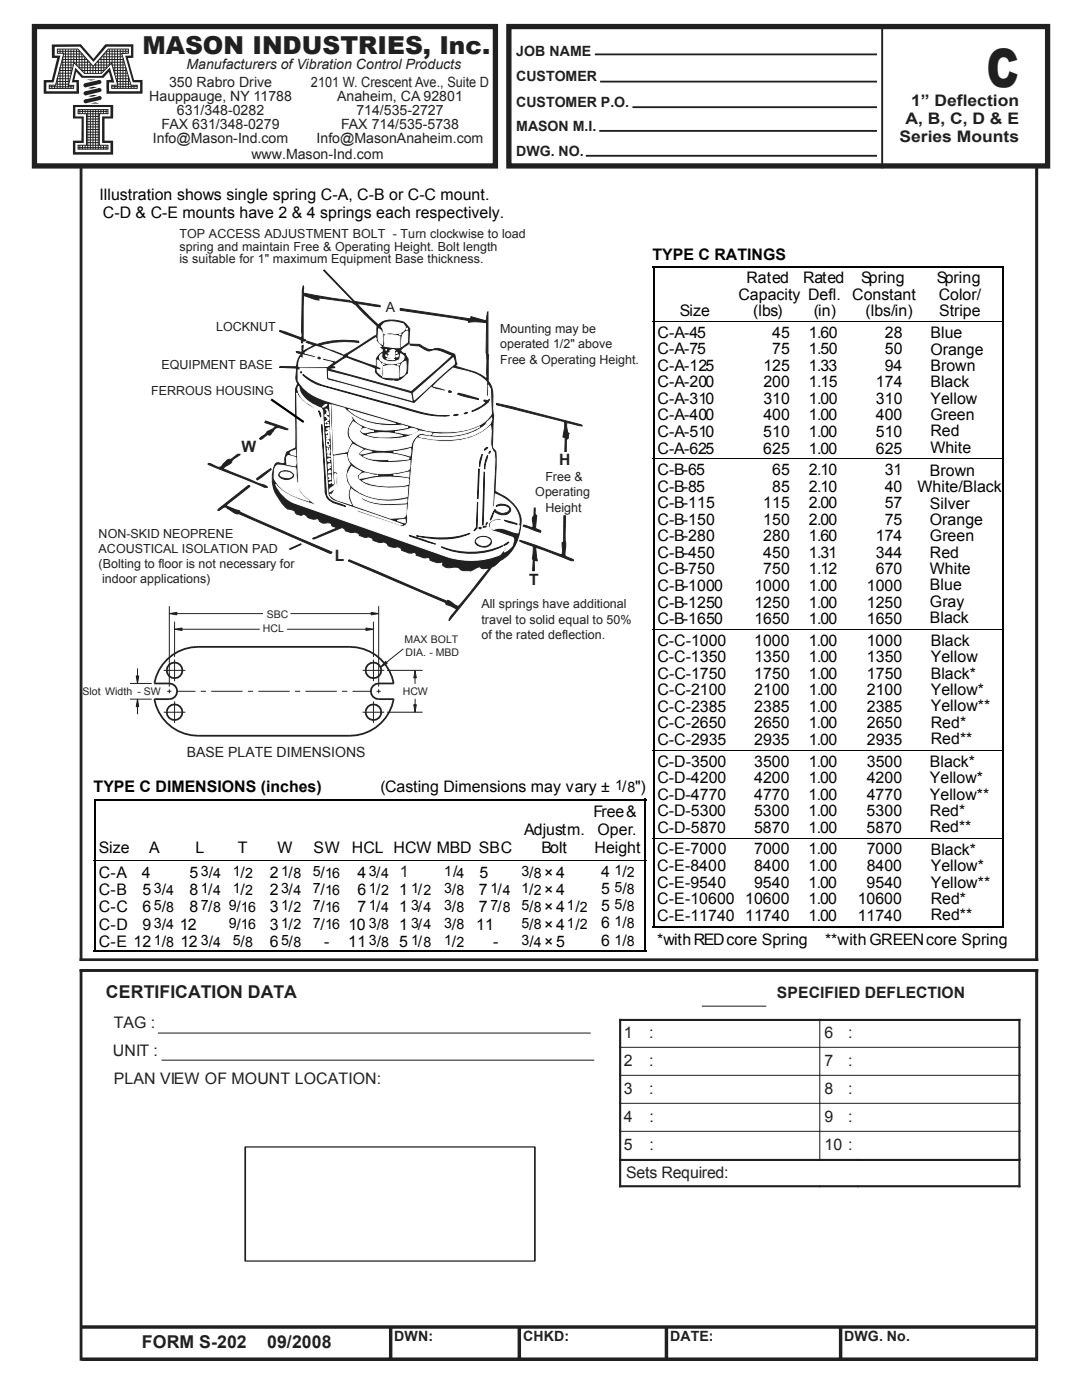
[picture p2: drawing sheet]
<svg xmlns="http://www.w3.org/2000/svg" width="216mm" height="279mm" viewBox="0 0 216 279" stroke-linecap="round" stroke-linejoin="round" font-family="sans-serif">
<defs><g id="words">
<text font-size="10.6" fill="#231f20" x="196.9" y="17.4">C</text>
<text font-size="4.9" fill="#231f20" x="28.4" y="10.8">MASON INDUSTRIES, Inc.</text>
<g font-size="3.5" fill="#231f20">
<text x="21.1" y="199.2">CERTIFICATION DATA</text>
<text x="28.3" y="269">FORM S-202</text>
<text x="53.3" y="269">09/2008</text>
</g>
<g font-size="3.2" fill="#231f20">
<text x="181.8" y="21.2">1” Deflection</text>
<text x="179.5" y="28.3">Series Mounts</text>
<text x="180.7" y="24.8">A, B, C, D &amp; E</text>
<text x="79.8" y="175.1">1</text>
<text x="22.7" y="205.1">TAG :</text>
<text x="124.5" y="207.2">1</text>
<text x="129.5" y="207.2">:</text>
<text x="164.5" y="207.2">6</text>
<text x="169.2" y="207.2">:</text>
<text x="22.5" y="210.7">UNIT :</text>
<text x="124.5" y="212.8">2</text>
<text x="129.5" y="212.8">:</text>
<text x="164.5" y="212.8">7</text>
<text x="169.2" y="212.8">:</text>
<text x="22.7" y="216.3">PLAN VIEW OF MOUNT LOCATION:</text>
<text x="124.5" y="218.4">3</text>
<text x="129.6" y="218.4">:</text>
<text x="164.5" y="218.4">8</text>
<text x="169.3" y="218.4">:</text>
<text x="124.5" y="224">4</text>
<text x="129.6" y="224">:</text>
<text x="164.5" y="224">9</text>
<text x="169.2" y="224">:</text>
<text x="124.5" y="229.6">5</text>
<text x="129.6" y="229.6">:</text>
<text x="164.5" y="229.6">10 :</text>
<text x="124.9" y="235.2">Sets Required:</text>
</g>
<g font-size="3.2" fill="#040503">
<text x="19.8" y="39.9">Illustration shows single spring C-A, C-B or C-C mount.</text>
<text x="20.5" y="43.6">C-D &amp; C-E mounts have 2 &amp; 4 springs each respectively.</text>
<text x="130.2" y="51.8">TYPE C RATINGS</text>
<text x="147.4" y="59.8">Capacity Defl.</text>
<text x="149" y="56.5">Rated</text>
<text x="160.3" y="56.5">Rated</text>
<text x="170" y="59.8">Constant</text>
<text x="171.8" y="56.5">Spring</text>
<text x="186.9" y="56.5">Spring</text>
<text x="187.3" y="59.8">Color/</text>
<text x="135.7" y="63.1">Size</text>
<text x="150.3" y="63.1">(lbs)</text>
<text x="162.4" y="63.1">(in)</text>
<text x="172.7" y="63.1">(lbs/in)</text>
<text x="187.4" y="63.1">Stripe</text>
<text x="131.2" y="67.4">C-A-45</text>
<text x="131.2" y="70.7">C-A-75</text>
<text x="154.1" y="67.4">45</text>
<text x="154.1" y="70.7">75</text>
<text x="161.4" y="67.4">1.60</text>
<text x="161.4" y="70.7">1.50</text>
<text x="176.6" y="67.4">28</text>
<text x="176.6" y="70.7">50</text>
<text x="185.7" y="70.8">Orange</text>
<text x="185.7" y="67.4">Blue</text>
<text x="131.2" y="74">C-A-125</text>
<text x="131.2" y="77.3">C-A-200</text>
<text x="152.3" y="74">125</text>
<text x="152.3" y="77.3">200</text>
<text x="161.4" y="74">1.33</text>
<text x="161.4" y="77.3">1.15</text>
<text x="174.8" y="77.3">174</text>
<text x="176.5" y="74">94</text>
<text x="185.7" y="74.1">Brown</text>
<text x="185.7" y="77.3">Black</text>
<text x="131.2" y="83.9">C-A-400</text>
<text x="131.2" y="80.6">C-A-310</text>
<text x="152.3" y="83.9">400</text>
<text x="152.3" y="80.6">310</text>
<text x="161.4" y="83.9">1.00</text>
<text x="161.4" y="80.6">1.00</text>
<text x="174.8" y="83.9">400</text>
<text x="174.8" y="80.6">310</text>
<text x="185.7" y="80.6">Yellow</text>
<text x="185.7" y="83.8">Green</text>
<text x="131.2" y="87.2">C-A-510</text>
<text x="152.3" y="87.2">510</text>
<text x="161.4" y="87.2">1.00</text>
<text x="174.8" y="87.2">510</text>
<text x="185.7" y="87.1">Red</text>
<text x="131.2" y="94.8">C-B-65</text>
<text x="131.2" y="90.5">C-A-625</text>
<text x="152.3" y="90.5">625</text>
<text x="154.1" y="94.8">65</text>
<text x="161.4" y="94.8">2.10</text>
<text x="161.4" y="90.5">1.00</text>
<text x="174.8" y="90.5">625</text>
<text x="176.5" y="94.8">31</text>
<text x="185.6" y="95">Brown</text>
<text x="185.7" y="90.4">White</text>
<text x="131.2" y="98.1">C-B-85</text>
<text x="131.2" y="101.4">C-B-115</text>
<text x="152.3" y="101.4">115</text>
<text x="154.1" y="98.1">85</text>
<text x="161.4" y="101.4">2.00</text>
<text x="161.4" y="98.1">2.10</text>
<text x="176.5" y="98.1">40</text>
<text x="176.5" y="101.4">57</text>
<text x="183.1" y="98.2">White/Black</text>
<text x="185.6" y="101.5">Silver</text>
<text x="131.2" y="104.7">C-B-150</text>
<text x="152.3" y="104.7">150</text>
<text x="161.4" y="104.7">2.00</text>
<text x="176.5" y="104.7">75</text>
<text x="185.6" y="104.7">Orange</text>
<text x="131.2" y="108">C-B-280</text>
<text x="131.2" y="111.3">C-B-450</text>
<text x="152.3" y="108">280</text>
<text x="152.3" y="111.3">450</text>
<text x="161.4" y="108">1.60</text>
<text x="161.4" y="111.3">1.31</text>
<text x="174.8" y="108">174</text>
<text x="174.8" y="111.3">344</text>
<text x="185.6" y="108">Green</text>
<text x="185.6" y="111.3">Red</text>
<text x="131.2" y="114.6">C-B-750</text>
<text x="131.2" y="117.9">C-B-1000</text>
<text x="150.5" y="117.9">1000</text>
<text x="152.3" y="114.6">750</text>
<text x="161.4" y="117.9">1.00</text>
<text x="161.4" y="114.6">1.12</text>
<text x="173" y="117.9">1000</text>
<text x="174.8" y="114.6">670</text>
<text x="185.6" y="114.5">White</text>
<text x="185.6" y="117.8">Blue</text>
<text x="131.2" y="124.6">C-B-1650</text>
<text x="131.2" y="121.2">C-B-1250</text>
<text x="150.5" y="124.6">1650</text>
<text x="150.5" y="121.2">1250</text>
<text x="161.4" y="124.6">1.00</text>
<text x="161.4" y="121.2">1.00</text>
<text x="173" y="124.6">1650</text>
<text x="173" y="121.2">1250</text>
<text x="185.6" y="121.1">Gray</text>
<text x="185.6" y="124.3">Black</text>
<text x="131.2" y="128.9">C-C-1000</text>
<text x="150.5" y="128.9">1000</text>
<text x="161.4" y="128.9">1.00</text>
<text x="173" y="128.9">1000</text>
<text x="185.7" y="128.9">Black</text>
<text x="131.2" y="132.2">C-C-1350</text>
<text x="131.2" y="135.5">C-C-1750</text>
<text x="150.5" y="135.5">1750</text>
<text x="150.5" y="132.2">1350</text>
<text x="161.4" y="135.5">1.00</text>
<text x="161.4" y="132.2">1.00</text>
<text x="173" y="132.2">1350</text>
<text x="173" y="135.5">1750</text>
<text x="185.7" y="132.2">Yellow</text>
<text x="185.7" y="135.4">Black*</text>
<text x="131.2" y="142.1">C-C-2385</text>
<text x="131.2" y="138.8">C-C-2100</text>
<text x="150.5" y="142.1">2385</text>
<text x="150.5" y="138.8">2100</text>
<text x="161.4" y="142.1">1.00</text>
<text x="161.4" y="138.8">1.00</text>
<text x="173" y="142.1">2385</text>
<text x="173" y="138.8">2100</text>
<text x="185.7" y="138.7">Yellow*</text>
<text x="185.7" y="142">Yellow**</text>
<text x="131.2" y="145.4">C-C-2650</text>
<text x="131.2" y="148.7">C-C-2935</text>
<text x="150.5" y="145.4">2650</text>
<text x="150.5" y="148.7">2935</text>
<text x="161.4" y="148.7">1.00</text>
<text x="161.4" y="145.4">1.00</text>
<text x="173" y="148.7">2935</text>
<text x="173" y="145.4">2650</text>
<text x="185.7" y="148.5">Red**</text>
<text x="185.7" y="145.2">Red*</text>
<text x="131.2" y="153">C-D-3500</text>
<text x="150.5" y="153">3500</text>
<text x="161.4" y="153">1.00</text>
<text x="173" y="153">3500</text>
<text x="185.5" y="153.1">Black*</text>
<text x="18.7" y="158">TYPE C DIMENSIONS (inches)</text>
<text x="75.9" y="158.1">(Casting Dimensions may vary ± 1/8&quot;)</text>
<text x="131.2" y="159.6">C-D-4770</text>
<text x="131.2" y="156.3">C-D-4200</text>
<text x="150.5" y="159.6">4770</text>
<text x="150.5" y="156.3">4200</text>
<text x="161.4" y="159.6">1.00</text>
<text x="161.4" y="156.3">1.00</text>
<text x="172.9" y="159.6">4770</text>
<text x="172.9" y="156.3">4200</text>
<text x="185.5" y="156.4">Yellow*</text>
<text x="185.5" y="159.6">Yellow**</text>
<text x="104.6" y="166.6">Adjustm.</text>
<text x="118.5" y="163">Free&amp;</text>
<text x="119.3" y="166.6">Oper.</text>
<text x="131.2" y="166.2">C-D-5870</text>
<text x="131.2" y="162.9">C-D-5300</text>
<text x="150.5" y="166.2">5870</text>
<text x="150.5" y="162.9">5300</text>
<text x="161.3" y="166.2">1.00</text>
<text x="161.3" y="162.9">1.00</text>
<text x="172.9" y="166.2">5870</text>
<text x="172.9" y="162.9">5300</text>
<text x="185.5" y="166.1">Red**</text>
<text x="185.5" y="162.9">Red*</text>
<text x="19.7" y="170.3">Size</text>
<text x="29.8" y="170.3">A</text>
<text x="39" y="170.3">L</text>
<text x="47.5" y="170.3">T</text>
<text x="55.4" y="170.3">W</text>
<text x="62.6" y="170.3">SW</text>
<text x="70.2" y="170.3">HCL HCW MBD SBC</text>
<text x="108.1" y="170.3">Bolt</text>
<text x="118.6" y="170.3">Height</text>
<text x="131.2" y="173.8">C-E-8400</text>
<text x="131.2" y="170.5">C-E-7000</text>
<text x="150.5" y="173.8">8400</text>
<text x="150.5" y="170.5">7000</text>
<text x="161.3" y="173.8">1.00</text>
<text x="161.4" y="170.5">1.00</text>
<text x="172.9" y="173.8">8400</text>
<text x="172.9" y="170.5">7000</text>
<text x="185.7" y="170.6">Black*</text>
<text x="185.7" y="173.9">Yellow*</text>
<text x="19.7" y="178.6">C-B</text>
<text x="19.7" y="175.2">C-A</text>
<text x="28.3" y="175.2">4</text>
<text x="28.4" y="178.6">5</text>
<text x="37.8" y="178.6">8</text>
<text x="37.8" y="175.2">5</text>
<text x="53.8" y="175.2">2</text>
<text x="53.8" y="178.6">2</text>
<text x="71.3" y="175.2">4</text>
<text x="71.3" y="178.6">6</text>
<text x="79.7" y="178.6">1</text>
<text x="95.6" y="178.6">7</text>
<text x="95.7" y="175.2">5</text>
<text x="119.9" y="175">4</text>
<text x="119.9" y="178.4">5</text>
<text x="131.2" y="177.1">C-E-9540</text>
<text x="150.5" y="177.1">9540</text>
<text x="161.3" y="177.1">1.00</text>
<text x="172.9" y="177.1">9540</text>
<text x="185.7" y="177.2">Yellow**</text>
<text x="19.7" y="185.5">C-D</text>
<text x="19.7" y="182.1">C-C</text>
<text x="28.4" y="185.5">9</text>
<text x="28.4" y="182.1">6</text>
<text x="35.9" y="185.5">12</text>
<text x="37.8" y="182.1">8</text>
<text x="53.8" y="182.1">3</text>
<text x="53.8" y="185.5">3</text>
<text x="69.6" y="185.5">10</text>
<text x="71.3" y="182.1">7</text>
<text x="79.7" y="182.1">1</text>
<text x="79.7" y="185.5">1</text>
<text x="95" y="185.5">11</text>
<text x="95.6" y="182.1">7</text>
<text x="119.9" y="181.9">5</text>
<text x="119.9" y="185.3">6</text>
<text x="131.2" y="180.4">C-E-10600</text>
<text x="131.2" y="183.7">C-E-11740</text>
<text x="148.7" y="180.4">10600</text>
<text x="148.7" y="183.7">11740</text>
<text x="161.3" y="180.4">1.00</text>
<text x="161.3" y="183.7">1.00</text>
<text x="171.1" y="180.4">10600</text>
<text x="171.1" y="183.7">11740</text>
<text x="185.7" y="183.7">Red**</text>
<text x="185.7" y="180.4">Red*</text>
<text x="19.7" y="188.9">C-E 12</text>
<text x="36" y="188.9">12</text>
<text x="53.8" y="188.9">6</text>
<text x="64.7" y="188.9">-</text>
<text x="69.5" y="188.9">11</text>
<text x="79.7" y="188.9">5</text>
<text x="98.4" y="188.9">-</text>
<text x="119.9" y="188.9">6</text>
<text x="131.2" y="188.6">*with REDcore Spring</text>
<text x="164.7" y="188.6">**with GREENcore Spring</text>
</g>
<g font-size="3.1" fill="#231f20">
<text x="48.2" y="90.3">W</text>
<text x="111.6" y="92.8">H</text>
<text x="66.8" y="112.1">L</text>
<text x="105.6" y="116.7">T</text>
<text x="155" y="199.2">SPECIFIED DEFLECTION</text>
</g>
<g font-size="2.8" fill="#231f20">
<text x="103" y="11.1">JOB NAME</text>
<text x="33.7" y="17.3">350 Rabro Drive</text>
<text x="37.2" y="13.9">Manufacturers of Vibration Control Products</text>
<text x="62.1" y="17.3">2101 W. Crescent Ave., Suite D</text>
<text x="103" y="16.2">CUSTOMER</text>
<text x="29.8" y="20.1">Hauppauge, NY 11788</text>
<text x="35.3" y="22.9">631/348-0282</text>
<text x="67.3" y="20.1">Anaheim, CA 92801</text>
<text x="71.1" y="22.9">714/535-2727</text>
<text x="103" y="21.4">CUSTOMER P.O.</text>
<text x="30.5" y="28.6">Info@Mason-Ind.com</text>
<text x="32.3" y="25.7">FAX 631/348-0279</text>
<text x="63.2" y="28.6">Info@MasonAnaheim.com</text>
<text x="68" y="25.7">FAX 714/535-5738</text>
<text x="103" y="26.2">MASON M.I.</text>
<text x="50.2" y="31.7">www.Mason-Ind.com</text>
<text x="103" y="31.1">DWG. NO.</text>
<text x="77" y="62.2">A</text>
<text x="37.3" y="151">BASE PLATE DIMENSIONS</text>
<text x="78.7" y="267.6">DWN:</text>
<text x="104.4" y="267.6">CHKD:</text>
<text x="133.7" y="267.6">DATE:</text>
<text x="168.5" y="267.6">DWG. No.</text>
</g>
<g font-size="2.8" fill="#040503">
<text x="30.7" y="178.3">3/4</text>
<text x="40.1" y="174.8">3/4</text>
<text x="40.1" y="178.3">1/4</text>
<text x="46.4" y="174.8">1/2</text>
<text x="46.4" y="178.3">1/2</text>
<text x="56.1" y="174.8">1/8</text>
<text x="56.1" y="178.3">3/4</text>
<text x="62.4" y="174.8">5/16</text>
<text x="62.4" y="178.3">7/16</text>
<text x="73.6" y="174.8">3/4</text>
<text x="73.6" y="178.3">1/2</text>
<text x="82" y="178.3">1/2</text>
<text x="88.6" y="174.8">1/4</text>
<text x="88.6" y="178.3">3/8</text>
<text x="97.9" y="178.3">1/4</text>
<text x="104" y="174.8">3/8×4</text>
<text x="104" y="178.3">1/2×4</text>
<text x="122.6" y="174.6">1/2</text>
<text x="122.6" y="178">5/8</text>
<text x="30.7" y="181.7">5/8</text>
<text x="30.7" y="185.1">3/4</text>
<text x="40.1" y="181.7">7/8</text>
<text x="45.6" y="181.7">9/16</text>
<text x="45.6" y="185.1">9/16</text>
<text x="56.1" y="181.7">1/2</text>
<text x="56.1" y="185.1">1/2</text>
<text x="62.4" y="181.7">7/16</text>
<text x="62.4" y="185.1">7/16</text>
<text x="73.6" y="181.7">1/4</text>
<text x="73.6" y="185.1">3/8</text>
<text x="82" y="181.7">3/4</text>
<text x="82" y="185.1">3/4</text>
<text x="88.6" y="181.7">3/8</text>
<text x="88.6" y="185.1">3/8</text>
<text x="97.9" y="181.7">7/8</text>
<text x="104" y="181.7">5/8×41/2</text>
<text x="104" y="185.1">5/8×41/2</text>
<text x="122.6" y="181.5">5/8</text>
<text x="122.6" y="184.9">1/8</text>
<text x="30.7" y="188.5">1/8</text>
<text x="40.1" y="188.5">3/4</text>
<text x="46.4" y="188.5">5/8</text>
<text x="56.1" y="188.5">5/8</text>
<text x="73.6" y="188.5">3/8</text>
<text x="82" y="188.5">1/8</text>
<text x="88.6" y="188.5">1/2</text>
<text x="104" y="188.5">3/4×5</text>
<text x="122.6" y="188.5">1/8</text>
</g>
<g font-size="2.5" fill="#231f20">
<text x="35.8" y="47.6">TOP ACCESS ADJUSTMENT BOLT - Turn clockwise to load</text>
<text x="35.8" y="52.6">is suitable for 1&quot; maximum Equipment Base thickness.</text>
<text x="35.8" y="50.1">spring and maintain Free &amp; Operating Height. Bolt length</text>
<text x="43.1" y="66.1">LOCKNUT</text>
<text x="99.8" y="66.5">Mounting may be</text>
<text x="99.8" y="69.5">operated 1/2&quot; above</text>
<text x="32.2" y="73.6">EQUIPMENT BASE</text>
<text x="99.8" y="72.5">Free &amp; Operating Height.</text>
<text x="30.2" y="78.8">FERROUS HOUSING</text>
<text x="108.8" y="96">Free &amp;</text>
<text x="106.8" y="99.1">Operating</text>
<text x="19.7" y="107.3">NON-SKID NEOPRENE</text>
<text x="108.8" y="102.2">Height</text>
<text x="19.7" y="110.3">ACOUSTICAL ISOLATION PAD</text>
<text x="19.7" y="113.3">(Bolting to floor is not necessary for</text>
<text x="20.4" y="116.4">indoor applications)</text>
<text x="96.1" y="121.4">All springs have additional</text>
<text x="96.1" y="124.4">travel to solid equal to 50%</text>
<text x="96.1" y="127.5">of the rated deflection.</text>
</g>
<g font-size="2.1" fill="#231f20">
<text x="53.2" y="123.4">SBC</text>
<text x="52.4" y="126.2">HCL</text>
<text x="80.7" y="128.3">MAX BOLT</text>
<text x="80.9" y="130.8">DIA. - MBD</text>
<text x="16.5" y="138.6">Slot Width - SW</text>
<text x="80.4" y="138.8">HCW</text>
</g>
</g></defs>
<path d="M16 191.5h191.1" fill="none" stroke="#231f20" stroke-width=".32"/>
<path d="M16 191.4h191.1v.3h-191.1zM16 193.5h191.1v.4h-191.1zM31.5 206.2h86.4M32.2 211.6h86.4M123.5 209h80.1M123.5 214.6h80.1M140 200.8h12.9M163.6 203.3v28.1M123.5 220.2h80.1M123.5 225.8h80.1" fill="none" stroke="#231f20" stroke-width=".2"/>
<path d="M16 193.7h191.1" fill="none" stroke="#231f20" stroke-width=".39"/>
<path d="M123.5 203.6h80.1M123.7 203.3v33.7M203.4 203.3v33.7M123.5 231.5h80.1M123.5 236.7h80.1" fill="none" stroke="#231f20" stroke-width=".42"/>
<g fill="#231f20">
<path d="M48.9 228.8h57.8l.2 .1v22.8l-.2 .1h-57.8l-.1-.1 .1-.2h57.7v-22.5h-57.7z"/>
<path d="M48.8 228.9l.1-.1 .2 .1v22.8h-.3z"/>
</g>
<path d="M176 5.4v28.2" fill="none" stroke="#231f20" stroke-width=".38"/>
<path d="M10.3 8.9l5.8-.1 2.5 2.9 2.4-2.9h5.6v2.8h-1.1l1.2 4.4h1.7v2.7h-7.2v-2.7l1-.1-.5-1.6-1.1 1.2h-4.3l-1.1-1.2-.4 1.7h.9l.1 2.7h-7.1v-2.7h1.6l1.1-4.4h-1z" fill="#231f20"/>
<g fill="#fff">
<path d="M10.9 9.4l5.1-.1 2.6 3.1 2.7-3.1h4.8v1.8h-1.1l1.5 5.3h1.5v1.8h-6.2v-1.8l1 .1-.9-3-1.6 1.6h-3.7l-1.6-1.6-.7 2.9h1v1.8h-6.1l.1-1.7 1.4-.1 1.4-5.3h-1.2z"/>
<path d="M11.5 9.8h4l3.1 3.4 3-3.4h4v.8l-1.3 .1 1.8 6.3h1.3v.6h-5.1v-.6h1.2l-1.2-4.4-2.1 2.1h-3.3l-2.1-2.2-1.1 4.5h1v.6l-4.9 .1v-.7h1.3l1.6-6.4h-1.3z"/>
</g>
<path d="M11.5 9.8h4l3.1 3.4 3-3.4h4v.8l-1.3 .1 1.8 6.3h1.3v.6h-5.1v-.6h1.2l-1.2-4.4-2.1 2.1h-3.3l-2.1-2.2-1.1 4.5h1v.6l-4.9 .1v-.7h1.3l1.6-6.4h-1.3z" fill="none" stroke="#231f20" stroke-width=".2"/>
<path d="M14.6 21h8v2.7h-1.7v4.4h1.7v2.8h-8v-2.8h1.6l.1-4.4h-1.7z" fill="#231f20"/>
<g fill="#fff">
<path d="M15 21.4h7v1.8h-1.6v5.3h1.6v1.9h-7v-1.9h1.7v-5.3h-1.7z"/>
<path d="M15.6 21.9h5.9v.8h-1.7v6.3h1.7v.8h-5.9v-.8h1.7v-6.3h-1.7z"/>
</g>
<path d="M15.6 21.9h5.9v.8h-1.7v6.3h1.7v.8h-5.9v-.8h1.7v-6.3h-1.7z" fill="none" stroke="#231f20" stroke-width=".2"/>
<path d="M17.6 17.6l1-.3 .7 .1-1.1 .3z" fill="#231f20"/>
<g fill="#231f20">
<path d="M17 16.6l2.8-.6v.8l-2.7 .6z"/>
<path d="M17 18.2l2.9-.6v.8l-2.8 .6z"/>
<path d="M17.3 15.9h1.8l-.9 .2z"/>
<path d="M18 20.7l1-.3 .8 .3z"/>
<path d="M17 19.9l2.9-.7 .2 .4-.2 .4-2.8 .6z" fill-rule="evenodd"/>
<path d="M17.6 19.2l1-.3 .8 .2-1.2 .2z" fill-rule="evenodd"/>
<circle cx="19.8" cy="16.4" r=".4"/>
<circle cx="17.1" cy="17" r=".41"/>
<circle cx="17.1" cy="20.2" r=".4"/>
<circle cx="19.9" cy="19.6" r=".4"/>
<circle cx="19.9" cy="18" r=".4"/>
<circle cx="17.1" cy="18.6" r=".41"/>
</g>
<g fill="none" stroke="#231f20" stroke-width=".2">
<path d="M9.8 17.3h4.9M10.3 17v.7M10.9 17v.7M11.1 16.8h2.6M11.2 16.3h2.6M11.4 15.7h2.6M11.4 10.2h4.5M11.4 15.5v2.2M11.5 15.2h2.6M11.7 14.6h2.5M11.8 14.1h2.5M11.9 13.5h2.6"/>
<path d="M12 9.8v.8M12 13.5v4.1M12.2 13h2.4M12.2 12.4h5.6M12.4 11.9h5M12.5 9.8v.9M12.5 11.4v6.2M12.5 11.3h4.4v3.4M12.7 10.8h3.7M13.1 9.8v7.8M13.6 9.8v7.8M14.2 9.8v5"/>
<path d="M14.2 17v.6M14.7 9.9v2.7M15.2 13h3.1M15.3 9.8v3.2M15.7 13.5h5.6M15.8 10.1v3.5M16.3 14.1h4.5M16.4 10.7v3.5M17.4 12v2.6M18 12.6v2.1M18.5 13.3v1.3M18.8 13h3.1"/>
<path d="M19.1 12.7v2M19.3 12.4h5.4M19.6 12v2.7M19.7 11.9h4.9M20.2 11.4v3.2M20.2 11.3h4.2M21.2 10.2h4.4M21.3 10.1v3.4M21.8 9.8v3.2M22.3 13h2.6M22.4 9.8v3.2M22.5 13.5h2.6v4.1"/>
<path d="M22.6 14.1h2.7M22.8 14.6h2.6M22.9 9.8v5.2M22.9 17v.7M23 15.2h2.6M23.1 15.7h2.7M23.3 16.3h2.6M23.4 9.8v7.9M24 9.8v7.9M24.3 10.8h-3.6v3.3M24.5 9.8v.9M24.5 11.7v6"/>
<path d="M25.1 9.8v.9M25.6 15.2v2.4M26 16.8h-2.6M26.2 17v.6M26.7 17.1v.5M27.3 17.3h-5M118.7 10.9h56.3M119.8 16.3h55.2M15.6 22.2h5.9M15.6 29.5h5.9M15.9 21.9v.8M15.9 29v.8"/>
<path d="M16.5 21.9v.8M16.5 29v.8M17 21.9v.8M17 29v.8M17.2 23.2h2.6M17.2 23.8h2.6M17.2 24.3h2.6M17.2 24.8h2.6M17.2 25.3h2.6M17.2 25.8h2.6M17.2 26.4h2.6M17.2 27.4h2.6"/>
<path d="M17.2 27.9h2.6M17.2 28.5h2.6M17.2 29h2.6M17.2 22.7h2.6M17.3 26.9h2.5M17.5 21.9v7.9M18 21.9v7.9M18.6 21.9v7.9M19.1 21.9v7.9M19.6 21.9v7.9M20.1 21.9v.8M20.1 29v.8"/>
<path d="M20.6 21.9v.8M20.6 29v.8M21.2 21.9v.8M21.2 29v.8M116.9 31.1h58.1M119.6 26.1h55.4M126.2 21.4h48.8M32.7 133.8h4.3M33.4 138h.8M33.8 137.6v.8M34.8 140v4.3M34.8 131.6v4.4"/>
<path d="M34.8 124.1v7M36.3 125.6h15.5M57.3 125.6h15.7M72.4 133.8h4.3M74.5 140v4.3M74.5 131.6v4.4M74.5 124.1v7M75.2 138h.8M75.6 137.6v.8M32.7 142.1h4.3M72.4 142.1h4.3"/>
</g>
<path d="M16.2 33.4v158.3M16.2 193.6v77.8" fill="none" stroke="#231f20" stroke-width=".29"/>
<path d="M16 33.4h.3v158.3h-.3zM206.7 33.3h.3v158.3h-.3zM16 193.6h.3v77.8h-.3zM206.7 193.6h.3v77.9h-.3zM16.3 264.6h190.4v.4h-190.4zM16.4 271h190.3v.5h-190.3zM77.7 265.1h.5v6h-.5zM103.4 264.8h.4v6.3h-.4zM132.8 265h.4v6.1h-.4zM167.5 264.8h.5v6.3h-.5z" fill="none" stroke="#231f20" stroke-width=".26"/>
<path d="M206.9 33.3v158.3M206.9 193.6v77.9" fill="none" stroke="#231f20" stroke-width=".34"/>
<path d="M16.3 264.8h190.4M16.4 271.3h190.3M78 265.1v6M103.6 264.8v6.3M133 265v6.1M167.7 264.8v6.3" fill="none" stroke="#231f20" stroke-width=".42"/>
<path d="M6.9 5.3h92v27.8h-92zM101.5 5.3h107.5v27.8h-107.5z" fill="none" stroke="#231f20" stroke-width="1.1" stroke-linecap="butt"/>
<g fill="none" stroke="#231f20" stroke-width=".35">
<path d="M118.7 10.9h56.3M119.8 16.3h55.2M116.9 31.1h58.1M119.6 26.1h55.4M126.2 21.4h48.8M33.3 131.6a8.8 8.8 0 0 1 6.2-2.5h30.3a8.9 8.9 0 0 1 8.8 7.3h-3a1.57 1.57 0 0 0-1.6 1.6 1.57 1.57 0 0 0 1.6 1.5h3a8.9 8.9 0 0 1-8.8 7.3h-30.3a8.9 8.9 0 0 1-8.7-7.3h3a1.57 1.57 0 0 0 1.6-1.5 1.57 1.57 0 0 0-1.6-1.6h-3a8.9 8.9 0 0 1 2.5-4.8z"/>
<circle cx="34.8" cy="133.8" r="1.57"/>
<circle cx="74.5" cy="133.8" r="1.57"/>
<circle cx="34.8" cy="142.1" r="1.57"/>
<circle cx="74.5" cy="142.1" r="1.57"/>
</g>
<path d="M130.2 53.3h70.2M130.4 53.2v131.6M18.7 159.6h110.3M18.9 159.4v30.5M128.8 159.4v30.6M130.2 184.9h70.2" fill="none" stroke="#040503" stroke-width=".38"/>
<path d="M130.2 64.1h70.2M130.2 91.6h70.2M130.2 125.6h70.2M130.2 149.7h70.2M18.7 171.6h110.3M130.2 167.2h70.2" fill="none" stroke="#040503" stroke-width=".2"/>
<path d="M73 125.3l1.5 .3-1.5 .2z" fill="#231f20"/>
<path d="M73 125.3l1.5 .3-1.5 .2z" fill="none" stroke="#231f20" stroke-width=".2"/>
<path d="M34.8 125.6l1.5-.3v.5z" fill="#231f20"/>
<path d="M33.8 121v16M34.8 125.6l1.5-.3v.5zM35.3 122.5h17.2M58 122.5h16.1M75.6 121v16" fill="none" stroke="#231f20" stroke-width=".2"/>
<path d="M74.1 122.2l1.5 .3-1.5 .2z" fill="#231f20"/>
<path d="M74.1 122.2l1.5 .3-1.5 .2z" fill="none" stroke="#231f20" stroke-width=".2"/>
<path d="M33.8 122.5l1.5-.3v.5z" fill="#231f20"/>
<path d="M25.9 139.5h4.4M25.9 136.4h4.4M27.4 133.4v1.5M33.8 122.5l1.5-.3v.5zM27.4 141v1.5" fill="none" stroke="#231f20" stroke-width=".2"/>
<path d="M27.4 139.5l.3 1.5h-.5z" fill="#231f20"/>
<path d="M27.4 139.5l.3 1.5h-.5z" fill="none" stroke="#231f20" stroke-width=".2"/>
<path d="M27.2 134.9h.5l-.3 1.5z" fill="#231f20"/>
<path d="M27.2 134.9h.5l-.3 1.5zM77.2 133.8h7.1M82.8 135.3v1.2M77.2 142.1h7.1" fill="none" stroke="#231f20" stroke-width=".2"/>
<path d="M82.8 133.8l.3 1.5h-.5z" fill="#231f20"/>
<path d="M82.8 133.8l.3 1.5h-.5z" fill="none" stroke="#231f20" stroke-width=".2"/>
<path d="M82.6 140.6h.5l-.3 1.5z" fill="#231f20"/>
<path d="M82.6 140.6h.5l-.3 1.5z" fill="none" stroke="#231f20" stroke-width=".2"/>
<path d="M77 132l.3 .4-1.4 .7z" fill="#231f20"/>
<path d="M35.3 138h3.7M40.1 138h1M42.1 138h6.3M49.5 138h1M51.5 138h6.3M58.9 138h1M60.9 138h6.3M68.2 138h1.1M70.3 138h3.8M77 132l.3 .4-1.4 .7zM80.5 129.5l-3.4 2.7M82.8 139.5v1.1" fill="none" stroke="#231f20" stroke-width=".2"/>
<path d="M200.2 53.2v131.6M18.7 189.8h110.3" fill="none" stroke="#040503" stroke-width=".38"/>
<path d="M60.5 57l.1 1.5 5.5 1 9.7 1.5v.2l-4.6-.6 4.3 4.3a4.2 4.2 0 0 1 4.5-.8 3.2 3.2 0 0 1 1.8 1.5l-.2 3-1.1 .7-.6 .8 .7 .4h.3l.5 1.2-.1 2.8-.8 .7a1.68 1.68 0 0 1-1.9 .6 3.8 3.8 0 0 1-3.7-1.6v-.7l-5.8-2.3-3 1.9 .6 .1 .1 .2-1.2 .1 .4 .3 16.1 4.4 8.2-7.3-1.3-.5a4 4 0 0 0-3.4-.3l-.8-.4-1.3-.7-1.7-.1v-.2h1.9l.5 .3a2.56 2.56 0 0 0 2.6 .6 8.9 8.9 0 0 1 3.9 1.1l.5 2-.4 .4 3.3 .9a7.6 7.6 0 0 1 2.9 1.6l.2-.4v-3.4l-.2-1.5 .1-5.9-2.4-.2-1.2 .1-.1-.3-1.1-.2-12.4-1.9v-.4l14 2.1 .1-.4 2.9 .8 .5-1.8v8.5l.1 .1-.1 5.3 .5 .6a10.3 10.3 0 0 1 .4 4.7 9.5 9.5 0 0 1 .1 3.7l-.2 4.1 .8 1v.9l-.2 6.9 .3 .3a7.8 7.8 0 0 1 4.9 5.4 9.8 9.8 0 0 1-3.4 7.7l-.8 .5-.9 .9-.8 .4-8.4 10.6a1.73 1.73 0 0 1 .8-1.5l.6-.7-1.2-.7-.9-.2-.1-.4-19.4-8.3 .1-.2 .1-.1 1.4 .6 18.1 7.7 .2-.2 1.6 1.1 .5 .1 6.1-7.6-1.1 .1-.4-.1-.3-.3-1.1 .5a1.49 1.49 0 0 1-1.6 .3 1.42 1.42 0 0 1-1.4-.5 3.1 3.1 0 0 0-2.3-.1 1.01 1.01 0 0 1-1.1-.7l.1-.3-.3-.1-.9 .1-1.4-.5v-.3l-.4-.3-1 .1-1.4-.5a.43 .43 0 0 0-.4-.5 3.2 3.2 0 0 1-2.5-.5 .84 .84 0 0 0-1.2-.6h-.7a1.12 1.12 0 0 1-1.1-.8l-.6-.2a2.34 2.34 0 0 1-2.1-.4 .96 .96 0 0 0-1.3-.5l-1.4-.4a.92 .92 0 0 0-1.3-.6l-.8-.1a.87 .87 0 0 1-.9-.7l-.5-.2-5.5 2.3-.3-.1 4.8-2.1-.2-.2a.73 .73 0 0 1-.8-.6 1.76 1.76 0 0 0-1.5-.2h-.4l-.6-.4-.2-.4-.3-.1a2 2 0 0 1-2.2-.7l-.6-.1a1.01 1.01 0 0 1-1.3-.2l-.3-.5-.7-.3a1.69 1.69 0 0 1-1.6-1 7.5 7.5 0 0 1-2-6.7l.4-1.3a1.22 1.22 0 0 1 1.5-.2h.3l.2-.3-.1-.8 .4-1.1 1.8-.9v-11.8l.4-1.1a4.6 4.6 0 0 1-.2-3l-3.4-.2 .2-.2 3 .1 .5-1.6 .6-.9-.8-.3-.2-.2 1 .1 .1-.6a.64 .64 0 0 1 .3-.8v1.2l2.1-1.2-1.5-.6 .2-.2 2 .6 .8-.2a19.2 19.2 0 0 1 7.5-.4v.3l-.9-.1a17.5 17.5 0 0 0-6.9 .6l4.8 2 6.2-3.9h.3l.2-2-2.7-2.5-1.5-1.6-.9-.6-6.6-.8 .1 .4-.6-.1-2.5-.8-.1 8.6 .6 .3-.6 .2-.1 .1v.2h-.2l-.1-.6-4.3-1.7v-.2l.7 .2 3.6 1.3 .2-.3v-9.3z" fill-rule="evenodd" fill="#231f20"/>
<path d="M69.7 60l-3.6-.5-5.5-1-.1-1.5-.2 .8-.1 8.3a1.36 1.36 0 0 1-.1 1.3l-3.6-1.3-.7-.2v.2l4.3 1.7 .1 .6h.2v-.2l.1-.1 .6-.2-.6-.3 .1-8.6 2.5 .8 .6 .1-.1-.4 6.6 .8 .9 .6 1.5 1.6 2.7 2.5-.2 2h-.3l-6.2 3.9-4.8-2 .8-.2a17.8 17.8 0 0 1 7-.3v-.3l-1-.1a17.9 17.9 0 0 0-7.3 .7l-2-.6-.2 .2 1.5 .6-2.1 1.2v-1.2l-.2 .1v1.1l-.2 .2-1-.1 .2 .2 .8 .3-.6 .9-.5 1.6-3-.1-.2 .2 3.4 .2-.2 2.1 .4 .9-.4 1.1v11.8l-1.8 .9-.4 1.1 .1 .8-.2 .3-1.5-.1a4.1 4.1 0 0 0-.9 3.1 8.7 8.7 0 0 0 3.1 6.1l1.4 .4a1.04 1.04 0 0 0 1.6 .7 .97 .97 0 0 1 1 .6l1.1 .3h1l.2 .4a1.48 1.48 0 0 0 1.7 .3l.8 .3a.73 .73 0 0 0 .8 .6l.2 .2-4.8 2.1 .3 .1 5.5-2.3a.76 .76 0 0 1 .7 .6l1.5 .4a1.39 1.39 0 0 1 1.2 .3l.1 .3 .3 .1a1.42 1.42 0 0 0 1.4 .1 1.04 1.04 0 0 1 1 .7l1.7 .5a.99 .99 0 0 1 1.3 .6l.8 .3h.7a.91 .91 0 0 1 1.2 .6l.8 .3a2.49 2.49 0 0 0 1.9 .2l.3 .3-.1 .2 .5 .1a2.24 2.24 0 0 0 1.9 .3l.4 .3v.3l.4 .2a2.31 2.31 0 0 0 1.9 .2 .41 .41 0 0 1 .2 .6 2.39 2.39 0 0 0 2.5 .4l.9 .2a1.76 1.76 0 0 0 1.8 .5h.4l1.1-.5 .8-.3a1.21 1.21 0 0 0 1.5 .3h.3l-6.1 7.6-.5-.1-1.6-1.1-.2 .2-18.1-7.7-1.4-.6-.1 .1-.1 .2 19.4 8.3 .1 .4 .9 .2 1.2 .7-.9 1.1a1.37 1.37 0 0 0-.5 1.1l8.4-10.6 .8-.4 .9-.9 .8-.5a9.4 9.4 0 0 0 3.3-8.4 8.1 8.1 0 0 0-4.8-4.7l-.3-.3 .2-5.2v-2.6l-.8-1a74 74 0 0 0 0-11.8l-.8-1.3 .1-5.3-.1-.1v-8.5l-.5 1.8-2.9-.8-.1 .4-14-2.1v.4l12.4 1.9 1.1 .2 .1 .3 1.2-.1 2.4 .2-.1 5.9 .2 1.5v3.4l-.2 .4-.6-.5-1.5-.8-4.1-1.2 .4-.4-.5-2-1.6-.7a3.7 3.7 0 0 0-2.9-.2 3.5 3.5 0 0 1-2.5-1.1h-1.9v.2l.8 .1a1.83 1.83 0 0 1 1.7 .5 1.85 1.85 0 0 0 2.1 .3 9.8 9.8 0 0 1 3.9 1.1l-8.2 7.3-16.1-4.4-.4-.3 1.2-.1-.1-.2-.6-.1 3-1.9 5.8 2.3v.7a3.7 3.7 0 0 0 3.7 1.6 1.68 1.68 0 0 0 1.9-.6l.8-.7 .1-2.8-.5-1.2h-.3l-.7-.4 .6-.8 1.1-.7 .1-2a1.4 1.4 0 0 0-.6-1.8 4.4 4.4 0 0 0-3.8-.9l-1.3 .5-.5 .5-4.3-4.3 4.6 .6v-.2l-5.2-.9" fill="none" stroke="#231f20" stroke-width=".2"/>
<path d="M76.3 64.8a3 3 0 0 1 3-.5l1.2 .4 .4 .5a1.74 1.74 0 0 1-2.4 1.3h-1.1l-.5 .2a.71 .71 0 0 1-.5-.9l-.3-.6z" fill-rule="evenodd" fill="#fff"/>
<path d="M76.3 64.8a3 3 0 0 1 3-.5l1.2 .4 .4 .5a1.74 1.74 0 0 1-2.4 1.3h-1.1l-.5 .2a.71 .71 0 0 1-.5-.9l-.3-.6z" fill="none" stroke="#fff" stroke-width=".2"/>
<path d="M81.1 65.6l.2-.1v.2l-.2 .1z" fill-rule="evenodd" fill="#fff"/>
<path d="M81.1 65.6l.2-.1v.2l-.2 .1z" fill="none" stroke="#fff" stroke-width=".2"/>
<path d="M75.5 65.6a2.12 2.12 0 0 1 .9 2.5v.6a1.6 1.6 0 0 1-.9-2.1z" fill-rule="evenodd" fill="#fff"/>
<path d="M75.5 65.6a2.12 2.12 0 0 1 .9 2.5v.6a1.6 1.6 0 0 1-.9-2.1z" fill="none" stroke="#fff" stroke-width=".2"/>
<path d="M80.8 66.3l.5-.2 .1 .1-.1 2.1-1.2 .9v-1a2.29 2.29 0 0 1 .7-1.9z" fill-rule="evenodd" fill="#fff"/>
<path d="M80.8 66.3l.5-.2 .1 .1-.1 2.1-1.2 .9v-1a2.29 2.29 0 0 1 .7-1.9z" fill="none" stroke="#fff" stroke-width=".2"/>
<path d="M79.7 66.8l.3-.2z" fill-rule="evenodd" fill="#fff"/>
<path d="M79.7 66.8l.3-.2z" fill="none" stroke="#fff" stroke-width=".2"/>
<path d="M76.8 67l.3-.2h1.5l1.2 .4v2.2l-1.6-.1-1.6-.2 .2-.4z" fill-rule="evenodd" fill="#fff"/>
<path d="M76.8 67l.3-.2h1.5l1.2 .4v2.2l-1.6-.1-1.6-.2 .2-.4z" fill="none" stroke="#fff" stroke-width=".2"/>
<path d="M69.5 70.9l5.4-3.5 .2 .7 1 1-.3 .1v.2a.53 .53 0 0 1 .4 .7l-.6 .5a2.26 2.26 0 0 0-.7 2.3z" fill-rule="evenodd" fill="#fff"/>
<path d="M69.5 70.9l5.4-3.5 .2 .7 1 1-.3 .1v.2a.53 .53 0 0 1 .4 .7l-.6 .5a2.26 2.26 0 0 0-.7 2.3z" fill="none" stroke="#fff" stroke-width=".2"/>
<path d="M60.8 70.5l.8-.7 1.4-.7 5.4 2-1.5 1-2.5-.6-.1 .1a.88 .88 0 0 0 1 .5l1.1 .3-1.1 .7h-5.7l.1-1.1 .4-.7 .1 .4 .2-.2 .1-.7 2.4 .6 .1-.1v-.2l-.4-.2z" fill-rule="evenodd" fill="#fff"/>
<path d="M60.8 70.5l.8-.7 1.4-.7 5.4 2-1.5 1-2.5-.6-.1 .1a.88 .88 0 0 0 1 .5l1.1 .3-1.1 .7h-5.7l.1-1.1 .4-.7 .1 .4 .2-.2 .1-.7 2.4 .6 .1-.1v-.2l-.4-.2z" fill="none" stroke="#fff" stroke-width=".2"/>
<path d="M77 69.7l.1 .2z" fill-rule="evenodd" fill="#fff"/>
<path d="M77 69.7l.1 .2z" fill="none" stroke="#fff" stroke-width=".2"/>
<path d="M77.8 70a.77 .77 0 0 1 1 0l-.1 .1a.45 .45 0 0 1-.1 .7l.2 .2v.2l-.4 .4 .4 .1-.9 .1-.8-.2 .6 .1 .2-.2-.5-.2v-.3l.4-.2-.4-.3 .5-.2z" fill-rule="evenodd" fill="#fff"/>
<path d="M77.8 70a.77 .77 0 0 1 1 0l-.1 .1a.45 .45 0 0 1-.1 .7l.2 .2v.2l-.4 .4 .4 .1-.9 .1-.8-.2 .6 .1 .2-.2-.5-.2v-.3l.4-.2-.4-.3 .5-.2z" fill="none" stroke="#fff" stroke-width=".2"/>
<path d="M79.1 70.3l.2 .1-.1 .2z" fill-rule="evenodd" fill="#fff"/>
<path d="M79.1 70.3l.2 .1-.1 .2z" fill="none" stroke="#fff" stroke-width=".2"/>
<path d="M76.1 70.7l.1-.1a1.12 1.12 0 0 0 1.1 1.5 2.23 2.23 0 0 0 2.5-.6l.2-.9a.78 .78 0 0 1 .6 .7 .78 .78 0 0 1-.4 .8 3.7 3.7 0 0 1-4.4-.4 .81 .81 0 0 1 .3-1z" fill-rule="evenodd" fill="#fff"/>
<path d="M76.1 70.7l.1-.1a1.12 1.12 0 0 0 1.1 1.5 2.23 2.23 0 0 0 2.5-.6l.2-.9a.78 .78 0 0 1 .6 .7 .78 .78 0 0 1-.4 .8 3.7 3.7 0 0 1-4.4-.4 .81 .81 0 0 1 .3-1z" fill="none" stroke="#fff" stroke-width=".2"/>
<path d="M77 70.8l.2 .4-.2-.1z" fill-rule="evenodd" fill="#fff"/>
<path d="M77 70.8l.2 .4-.2-.1z" fill="none" stroke="#fff" stroke-width=".2"/>
<path d="M79.1 71l.4-.2a.32 .32 0 0 1-.4 .4z" fill-rule="evenodd" fill="#fff"/>
<path d="M79.1 71l.4-.2a.32 .32 0 0 1-.4 .4z" fill="none" stroke="#fff" stroke-width=".2"/>
<path d="M63.6 71.3l.3 .2-.1 .1-.3-.1z" fill-rule="evenodd" fill="#231f20"/>
<path d="M63.6 71.3l.3 .2-.1 .1-.3-.1z" fill="none" stroke="#231f20" stroke-width=".2"/>
<path d="M82.5 78.5l7.9-7.1 .3 .9-.1 .4-7.9 7.1z" fill-rule="evenodd" fill="#fff"/>
<path d="M82.5 78.5l7.9-7.1 .3 .9-.1 .4-7.9 7.1z" fill="none" stroke="#fff" stroke-width=".2"/>
<path d="M75.3 71.9l.3 .1 .7 .9-.1 2-.3-.2a1.04 1.04 0 0 1-.6-1l.6 .1 .1-.2-.1-.2-.6-.4z" fill-rule="evenodd" fill="#fff"/>
<path d="M75.3 71.9l.3 .1 .7 .9-.1 2-.3-.2a1.04 1.04 0 0 1-.6-1l.6 .1 .1-.2-.1-.2-.6-.4z" fill="none" stroke="#fff" stroke-width=".2"/>
<path d="M80.5 72.3l.5-.2 .1 1a1.61 1.61 0 0 1-1.2 2.1l-.1-1a2.05 2.05 0 0 1 .7-1.9z" fill-rule="evenodd" fill="#fff"/>
<path d="M80.5 72.3l.5-.2 .1 1a1.61 1.61 0 0 1-1.2 2.1l-.1-1a2.05 2.05 0 0 1 .7-1.9z" fill="none" stroke="#fff" stroke-width=".2"/>
<path d="M76.3 72.6l.4 .1h-.3z" fill-rule="evenodd" fill="#fff"/>
<path d="M76.3 72.6l.4 .1h-.3z" fill="none" stroke="#fff" stroke-width=".2"/>
<path d="M79.3 72.8l.4-.1-.1 .2z" fill-rule="evenodd" fill="#fff"/>
<path d="M79.3 72.8l.4-.1-.1 .2z" fill="none" stroke="#fff" stroke-width=".2"/>
<path d="M76.5 73.1l1-.2a3.2 3.2 0 0 1 2 .3v2.2h-1l-2.1-.2z" fill-rule="evenodd" fill="#fff"/>
<path d="M76.5 73.1l1-.2a3.2 3.2 0 0 1 2 .3v2.2h-1l-2.1-.2z" fill="none" stroke="#fff" stroke-width=".2"/>
<path d="M59.5 73.8h.3l.1-.1v-.2h5.2l.1 2.1 .3 .3 17.2 4.6 3.4-3.2 .8 .4 1.8 .4 .2-.3-.1-.1-2.3-.6 3.9-3.6a14.8 14.8 0 0 1 6.1 2.1l.6 .6v2.9h.2l.2-.2-.1-2.1 .5 .9 .2 4.9a6.8 6.8 0 0 1-4.6 3 20.7 20.7 0 0 1-8.3 .3l-17.8-5.2a15.3 15.3 0 0 1-6.7-3.2l-1.2-1.6z" fill-rule="evenodd" fill="#fff"/>
<path d="M59.5 73.8h.3l.1-.1v-.2h5.2l.1 2.1 .3 .3 17.2 4.6 3.4-3.2 .8 .4 1.8 .4 .2-.3-.1-.1-2.3-.6 3.9-3.6a14.8 14.8 0 0 1 6.1 2.1l.6 .6v2.9h.2l.2-.2-.1-2.1 .5 .9 .2 4.9a6.8 6.8 0 0 1-4.6 3 20.7 20.7 0 0 1-8.3 .3l-17.8-5.2a15.3 15.3 0 0 1-6.7-3.2l-1.2-1.6z" fill="none" stroke="#fff" stroke-width=".2"/>
<path d="M65.5 74.1l16.4 4.5 .3 1.3-16.6-4.5z" fill-rule="evenodd" fill="#fff"/>
<path d="M65.5 74.1l16.4 4.5 .3 1.3-16.6-4.5z" fill="none" stroke="#fff" stroke-width=".2"/>
<path d="M60 74.2h.2v.2z" fill-rule="evenodd" fill="#231f20"/>
<path d="M60 74.2h.2v.2z" fill="none" stroke="#231f20" stroke-width=".2"/>
<path d="M60.5 74.7l1.8 1.3 2 .9 15 4.1a39.6 39.6 0 0 0 9.2 2l1.2-.1a22.3 22.3 0 0 1-9.4-1.5l-16.9-4.7-2-1.1-1-.8z" fill-rule="evenodd" fill="#231f20"/>
<path d="M60.5 74.7l1.8 1.3 2 .9 15 4.1a39.6 39.6 0 0 0 9.2 2l1.2-.1a22.3 22.3 0 0 1-9.4-1.5l-16.9-4.7-2-1.1-1-.8z" fill="none" stroke="#231f20" stroke-width=".2"/>
<path d="M59.6 77.1a5.1 5.1 0 0 0 3.3 3.8l1.2 .6 .3 .5 1 15.4a2.44 2.44 0 0 0 2.2 2.9l12.7 4.4h-.4l-8.9-3-.1 .1 .7 .4 8.6 2.9a1.25 1.25 0 0 0 1.1-1.6v-1.3l1.2-12.5a3.2 3.2 0 0 1 .8-2.3 18.7 18.7 0 0 0 11.6-.5l2-1.1 1-.8 .1 2.1a4.2 4.2 0 0 0 .6 3.2l.2 1.4-.5 9.3 .3 .2 .2-2.6a6.5 6.5 0 0 1 4.8 5.3v.6l-.2 .2 .2 .1v.4l-.2 1.2-1.8-.5a4 4 0 0 0-3-.2 .86 .86 0 0 1-.8-.9 .86 .86 0 0 1 .9-.9l1.5-.1a1.87 1.87 0 0 0-2.8 1 2.18 2.18 0 0 0 2.1 1.5l2.8 1a2.17 2.17 0 0 1-1 2.5l-.7 .4 .6-.9v-.3l-1.4 1.7a15.6 15.6 0 0 1-10.3 .5l-30.7-10.8a7 7 0 0 1-3.8-3.7 12.6 12.6 0 0 0 6.1 3.5l1.7 .6 .1-.2-1.1-.8a5.4 5.4 0 0 1-2.1-2.7h-.2a4.3 4.3 0 0 0 2.2 2.9 11.1 11.1 0 0 1-6.5-3.7l-.5-.8v-.5a2.45 2.45 0 0 1 .7-2.2l3.6 .6 .2 2.6 .3 .5 .1-.2-.2-5.6-.2-12.3a6.7 6.7 0 0 0 4.2 3.3l-.5-.3a5.7 5.7 0 0 1-3.4-3.3l-.1-.7z" fill-rule="evenodd" fill="#fff"/>
<path d="M59.6 77.1a5.1 5.1 0 0 0 3.3 3.8l1.2 .6 .3 .5 1 15.4a2.44 2.44 0 0 0 2.2 2.9l12.7 4.4h-.4l-8.9-3-.1 .1 .7 .4 8.6 2.9a1.25 1.25 0 0 0 1.1-1.6v-1.3l1.2-12.5a3.2 3.2 0 0 1 .8-2.3 18.7 18.7 0 0 0 11.6-.5l2-1.1 1-.8 .1 2.1a4.2 4.2 0 0 0 .6 3.2l.2 1.4-.5 9.3 .3 .2 .2-2.6a6.5 6.5 0 0 1 4.8 5.3v.6l-.2 .2 .2 .1v.4l-.2 1.2-1.8-.5a4 4 0 0 0-3-.2 .86 .86 0 0 1-.8-.9 .86 .86 0 0 1 .9-.9l1.5-.1a1.87 1.87 0 0 0-2.8 1 2.18 2.18 0 0 0 2.1 1.5l2.8 1a2.17 2.17 0 0 1-1 2.5l-.7 .4 .6-.9v-.3l-1.4 1.7a15.6 15.6 0 0 1-10.3 .5l-30.7-10.8a7 7 0 0 1-3.8-3.7 12.6 12.6 0 0 0 6.1 3.5l1.7 .6 .1-.2-1.1-.8a5.4 5.4 0 0 1-2.1-2.7h-.2a4.3 4.3 0 0 0 2.2 2.9 11.1 11.1 0 0 1-6.5-3.7l-.5-.8v-.5a2.45 2.45 0 0 1 .7-2.2l3.6 .6 .2 2.6 .3 .5 .1-.2-.2-5.6-.2-12.3a6.7 6.7 0 0 0 4.2 3.3l-.5-.3a5.7 5.7 0 0 1-3.4-3.3l-.1-.7z" fill="none" stroke="#fff" stroke-width=".2"/>
<path d="M89.6 78h.3l.1 .3h-.5z" fill-rule="evenodd" fill="#231f20"/>
<path d="M89.6 78h.3l.1 .3h-.5z" fill="none" stroke="#231f20" stroke-width=".2"/>
<path d="M91.4 78.5l4.1 1.1v.1l-3.6-.8-.6-.2z" fill-rule="evenodd" fill="#231f20"/>
<path d="M91.4 78.5l4.1 1.1v.1l-3.6-.8-.6-.2z" fill="none" stroke="#231f20" stroke-width=".2"/>
<path d="M94.1 82.1l2.5-1.4 .4-.4-.4-.3a.51 .51 0 0 1 .7-.1l.4-.3-.3 .7-1 .7-1.1 .7z" fill-rule="evenodd" fill="#231f20"/>
<path d="M94.1 82.1l2.5-1.4 .4-.4-.4-.3a.51 .51 0 0 1 .7-.1l.4-.3-.3 .7-1 .7-1.1 .7z" fill="none" stroke="#231f20" stroke-width=".2"/>
<path d="M99.1 80.5l3.7 .9 13.3 3.5v.1l-.5-.1-2.5-.6v.8l.2 1.2 .3 .2-.2 .2a.67 .67 0 0 1-.4 1v5.1h-.4l.2-5.4-.5-.2 .4-2.1-.1-1-13.5-3.3z" fill-rule="evenodd" fill="#231f20"/>
<path d="M99.1 80.5l3.7 .9 13.3 3.5v.1l-.5-.1-2.5-.6v.8l.2 1.2 .3 .2-.2 .2a.67 .67 0 0 1-.4 1v5.1h-.4l.2-5.4-.5-.2 .4-2.1-.1-1-13.5-3.3z" fill="none" stroke="#231f20" stroke-width=".2"/>
<path d="M64.6 81l.7-.3-.9 .6z" fill-rule="evenodd" fill="#fff"/>
<path d="M64.6 81l.7-.3-.9 .6z" fill="none" stroke="#fff" stroke-width=".2"/>
<path d="M65.8 80.7l.1 .1 .5 15.8z" fill-rule="evenodd" fill="#fff"/>
<path d="M65.8 80.7l.1 .1 .5 15.8z" fill="none" stroke="#fff" stroke-width=".2"/>
<path d="M66.2 80.8l2.5 .7a13.1 13.1 0 0 0 10.4 3.4 2.95 2.95 0 0 1 1.9 .2l.3 .1v.1a12.8 12.8 0 0 1-9.9-1l-1.4-1.4 .3 .9a3.1 3.1 0 0 0-.3 4.2l.2 .3-.9 1.8-2.6 .5-.2-.1z" fill-rule="evenodd" fill="#fff"/>
<path d="M66.2 80.8l2.5 .7a13.1 13.1 0 0 0 10.4 3.4 2.95 2.95 0 0 1 1.9 .2l.3 .1v.1a12.8 12.8 0 0 1-9.9-1l-1.4-1.4 .3 .9a3.1 3.1 0 0 0-.3 4.2l.2 .3-.9 1.8-2.6 .5-.2-.1z" fill="none" stroke="#fff" stroke-width=".2"/>
<path d="M65 81.7h.2l.3 .4v.6h-.3v-.2a.47 .47 0 0 0-.2-.7z" fill-rule="evenodd" fill="#fff"/>
<path d="M65 81.7h.2l.3 .4v.6h-.3v-.2a.47 .47 0 0 0-.2-.7z" fill="none" stroke="#fff" stroke-width=".2"/>
<path d="M69.5 81.7l9.4 2.8a12.9 12.9 0 0 1-9.4-2.8z" fill-rule="evenodd" fill="#fff"/>
<path d="M69.5 81.7l9.4 2.8a12.9 12.9 0 0 1-9.4-2.8z" fill="none" stroke="#fff" stroke-width=".2"/>
<path d="M63.6 82a1.29 1.29 0 0 1 .4 1.2z" fill-rule="evenodd" fill="#231f20"/>
<path d="M63.6 82a1.29 1.29 0 0 1 .4 1.2z" fill="none" stroke="#231f20" stroke-width=".2"/>
<path d="M92.6 82.6l.4-.3 .3 .1z" fill-rule="evenodd" fill="#231f20"/>
<path d="M92.6 82.6l.4-.3 .3 .1z" fill="none" stroke="#231f20" stroke-width=".2"/>
<path d="M64.9 82.7l.4 .5h.3a.74 .74 0 0 1-.5 1l-.2 .3a.45 .45 0 0 1 .5-.7l.1-.2-.4-.5h-.3z" fill-rule="evenodd" fill="#fff"/>
<path d="M64.9 82.7l.4 .5h.3a.74 .74 0 0 1-.5 1l-.2 .3a.45 .45 0 0 1 .5-.7l.1-.2-.4-.5h-.3z" fill="none" stroke="#fff" stroke-width=".2"/>
<path d="M90.5 82.9l.4-.2h.5l-.4 .2z" fill-rule="evenodd" fill="#231f20"/>
<path d="M90.5 82.9l.4-.2h.5l-.4 .2z" fill="none" stroke="#231f20" stroke-width=".2"/>
<path d="M83.7 87l.2-.1a21 21 0 0 0 10.2-.5l2-1 .9-.7 .1-.3 1-1v.2a2.58 2.58 0 0 1-1 1.7 12.1 12.1 0 0 1-8.2 2.4 22.5 22.5 0 0 1-5.2-.6z" fill-rule="evenodd" fill="#fff"/>
<path d="M83.7 87l.2-.1a21 21 0 0 0 10.2-.5l2-1 .9-.7 .1-.3 1-1v.2a2.58 2.58 0 0 1-1 1.7 12.1 12.1 0 0 1-8.2 2.4 22.5 22.5 0 0 1-5.2-.6z" fill="none" stroke="#fff" stroke-width=".2"/>
<path d="M53 84l3.8 1.3 .6 .3v.1l-.8-.1a1.39 1.39 0 0 0-2.1 .5l-.5 .7h-.2l-.4-.1-1.1 .9-.3 .1-.2-.2 1-.7 .5-.7 1.1-.5 .6-.6-2.2-.7z" fill-rule="evenodd" fill="#231f20"/>
<path d="M53 84l3.8 1.3 .6 .3v.1l-.8-.1a1.39 1.39 0 0 0-2.1 .5l-.5 .7h-.2l-.4-.1-1.1 .9-.3 .1-.2-.2 1-.7 .5-.7 1.1-.5 .6-.6-2.2-.7z" fill="none" stroke="#231f20" stroke-width=".2"/>
<path d="M70.5 84.1l1.7 1.1-.5 .9a4.1 4.1 0 0 0 2.9 1.4 18.1 18.1 0 0 0 7.4-.6l1.6-.9 2.6 .4-.2 .4h-.7a1.77 1.77 0 0 0-2.5 .6 2.58 2.58 0 0 0-.7 1.7 16.8 16.8 0 0 1-9 .3 5.4 5.4 0 0 1-3.3-2.4 2.9 2.9 0 0 1 .7-2.9z" fill-rule="evenodd" fill="#fff"/>
<path d="M70.5 84.1l1.7 1.1-.5 .9a4.1 4.1 0 0 0 2.9 1.4 18.1 18.1 0 0 0 7.4-.6l1.6-.9 2.6 .4-.2 .4h-.7a1.77 1.77 0 0 0-2.5 .6 2.58 2.58 0 0 0-.7 1.7 16.8 16.8 0 0 1-9 .3 5.4 5.4 0 0 1-3.3-2.4 2.9 2.9 0 0 1 .7-2.9z" fill="none" stroke="#fff" stroke-width=".2"/>
<path d="M65.4 84.3l.2 .2-.3-.1z" fill-rule="evenodd" fill="#fff"/>
<path d="M65.4 84.3l.2 .2-.3-.1z" fill="none" stroke="#fff" stroke-width=".2"/>
<path d="M64.9 84.7l.2 .1 .5-.1 .1 .2h-.8z" fill-rule="evenodd" fill="#fff"/>
<path d="M64.9 84.7l.2 .1 .5-.1 .1 .2h-.8z" fill="none" stroke="#fff" stroke-width=".2"/>
<path d="M64.2 84.7l1 14a2.92 2.92 0 0 0 2.6 1.8l1.2 .6-1.8-.5a2.91 2.91 0 0 1-2.3-3.4z" fill-rule="evenodd" fill="#231f20"/>
<path d="M64.2 84.7l1 14a2.92 2.92 0 0 0 2.6 1.8l1.2 .6-1.8-.5a2.91 2.91 0 0 1-2.3-3.4z" fill="none" stroke="#231f20" stroke-width=".2"/>
<path d="M86.5 86.6a19.7 19.7 0 0 0 9.2-1.4 14.2 14.2 0 0 1-9.3 1.6z" fill-rule="evenodd" fill="#fff"/>
<path d="M86.5 86.6a19.7 19.7 0 0 0 9.2-1.4 14.2 14.2 0 0 1-9.3 1.6z" fill="none" stroke="#fff" stroke-width=".2"/>
<path d="M65.2 85.6l.5-.3v2.2l-.5 .2 .1-.5-.2-.2h.2a.39 .39 0 0 0 .1-.7l-.2 .3-.1-.1-.1-.3 .7-.2z" fill-rule="evenodd" fill="#fff"/>
<path d="M65.2 85.6l.5-.3v2.2l-.5 .2 .1-.5-.2-.2h.2a.39 .39 0 0 0 .1-.7l-.2 .3-.1-.1-.1-.3 .7-.2z" fill="none" stroke="#fff" stroke-width=".2"/>
<path d="M72.4 85.6a2.37 2.37 0 0 1 1.8 .4l.4 .1-.9 .1a1.38 1.38 0 0 1-1.7-.2z" fill-rule="evenodd" fill="#fff"/>
<path d="M72.4 85.6a2.37 2.37 0 0 1 1.8 .4l.4 .1-.9 .1a1.38 1.38 0 0 1-1.7-.2z" fill="none" stroke="#fff" stroke-width=".2"/>
<path d="M78.8 86.2l2.1-.4a2.06 2.06 0 0 1 2.4 .1 3.7 3.7 0 0 1-3.8 .4z" fill-rule="evenodd" fill="#fff"/>
<path d="M78.8 86.2l2.1-.4a2.06 2.06 0 0 1 2.4 .1 3.7 3.7 0 0 1-3.8 .4z" fill="none" stroke="#fff" stroke-width=".2"/>
<path d="M73.3 86.8a12.6 12.6 0 0 1 7 .1 16.1 16.1 0 0 1-7-.1z" fill-rule="evenodd" fill="#fff"/>
<path d="M73.3 86.8a12.6 12.6 0 0 1 7 .1 16.1 16.1 0 0 1-7-.1z" fill="none" stroke="#fff" stroke-width=".2"/>
<path d="M65.2 87.9a.52 .52 0 0 1 .6 .2 .52 .52 0 0 1-.1 .6l-.4 .1 .4 .4a.88 .88 0 0 1-.5-1.3z" fill-rule="evenodd" fill="#fff"/>
<path d="M65.2 87.9a.52 .52 0 0 1 .6 .2 .52 .52 0 0 1-.1 .6l-.4 .1 .4 .4a.88 .88 0 0 1-.5-1.3z" fill="none" stroke="#fff" stroke-width=".2"/>
<path d="M65.4 88.3h.1v.2z" fill-rule="evenodd" fill="#231f20"/>
<path d="M65.4 88.3h.1v.2z" fill="none" stroke="#231f20" stroke-width=".2"/>
<path d="M70.4 88.7l2.1 1-.6 .4-.4 .5a9 9 0 0 0 6.5 1.7l3.8-.4v.5a1.2 1.2 0 0 1-.5 1.5 14.8 14.8 0 0 1-8.9-.1 4.8 4.8 0 0 1-2.8-2.4 3.1 3.1 0 0 1 .8-2.7z" fill-rule="evenodd" fill="#fff"/>
<path d="M70.4 88.7l2.1 1-.6 .4-.4 .5a9 9 0 0 0 6.5 1.7l3.8-.4v.5a1.2 1.2 0 0 1-.5 1.5 14.8 14.8 0 0 1-8.9-.1 4.8 4.8 0 0 1-2.8-2.4 3.1 3.1 0 0 1 .8-2.7z" fill="none" stroke="#fff" stroke-width=".2"/>
<path d="M96.9 89.4l.2-.1 .2 .1-.6 .5z" fill-rule="evenodd" fill="#231f20"/>
<path d="M96.9 89.4l.2-.1 .2 .1-.6 .5z" fill="none" stroke="#231f20" stroke-width=".2"/>
<path d="M65.2 89.4h.2a.45 .45 0 0 0 .3 .6l.1-.6a1.06 1.06 0 0 1-.2 1.1 .58 .58 0 0 1-.3-.8z" fill-rule="evenodd" fill="#fff"/>
<path d="M65.2 89.4h.2a.45 .45 0 0 0 .3 .6l.1-.6a1.06 1.06 0 0 1-.2 1.1 .58 .58 0 0 1-.3-.8z" fill="none" stroke="#fff" stroke-width=".2"/>
<path d="M78.5 90.2l3.4-.7 .1 .8-.2 .7z" fill-rule="evenodd" fill="#fff"/>
<path d="M78.5 90.2l3.4-.7 .1 .8-.2 .7z" fill="none" stroke="#fff" stroke-width=".2"/>
<path d="M57.9 90.3l1.1-.5v1.1a1.11 1.11 0 0 1-1.1-.6z" fill-rule="evenodd" fill="#fff"/>
<path d="M57.9 90.3l1.1-.5v1.1a1.11 1.11 0 0 1-1.1-.6z" fill="none" stroke="#fff" stroke-width=".2"/>
<path d="M72.1 90.3l.8-.5 1.4 .3-2.4 .5z" fill-rule="evenodd" fill="#fff"/>
<path d="M72.1 90.3l.8-.5 1.4 .3-2.4 .5z" fill="none" stroke="#fff" stroke-width=".2"/>
<path d="M97.7 90.1l.2-.1-.2 .4h-.2z" fill-rule="evenodd" fill="#231f20"/>
<path d="M97.7 90.1l.2-.1-.2 .4h-.2z" fill="none" stroke="#231f20" stroke-width=".2"/>
<path d="M72.5 91a14.3 14.3 0 0 1 9.1 .4l-.3 .3-3.7 .2-.1-.2h-2.2a5.7 5.7 0 0 1-2.8-.7z" fill-rule="evenodd" fill="#fff"/>
<path d="M72.5 91a14.3 14.3 0 0 1 9.1 .4l-.3 .3-3.7 .2-.1-.2h-2.2a5.7 5.7 0 0 1-2.8-.7z" fill="none" stroke="#fff" stroke-width=".2"/>
<path d="M41.5 92.5l1 .3a1.25 1.25 0 0 0 2-.2l.3-.2a1.19 1.19 0 0 1 1.3-.7l1.3-1.1h.5l-.4 .4a2.21 2.21 0 0 0-1.3 1.3l-1.7 1.2 6.8 2.9 1.4 .4 .7 .5h-.6l-10.3-4.2-1-.4z" fill-rule="evenodd" fill="#231f20"/>
<path d="M41.5 92.5l1 .3a1.25 1.25 0 0 0 2-.2l.3-.2a1.19 1.19 0 0 1 1.3-.7l1.3-1.1h.5l-.4 .4a2.21 2.21 0 0 0-1.3 1.3l-1.7 1.2 6.8 2.9 1.4 .4 .7 .5h-.6l-10.3-4.2-1-.4z" fill="none" stroke="#231f20" stroke-width=".2"/>
<path d="M96.2 90.6l-.5 2.5v-1z" fill-rule="evenodd" fill="#231f20"/>
<path d="M96.2 90.6l-.5 2.5v-1z" fill="none" stroke="#231f20" stroke-width=".2"/>
<path d="M66.6 91l2.6-.3 .1 1.1 .6 .9a3.6 3.6 0 0 0-.1 4.4v.3a3.3 3.3 0 0 0 .3 3.3l-1.9-.6a3.7 3.7 0 0 1-2.4-1.5l.3 .1 .3-.2 .6-1.1-1.2 .8a.85 .85 0 0 1 .7-1.1 1.16 1.16 0 0 0 .3-1.4v-1.2h.2l.1 .3v2l.2 .5v-3l-.5-.2-.1-.2z" fill-rule="evenodd" fill="#fff"/>
<path d="M66.6 91l2.6-.3 .1 1.1 .6 .9a3.6 3.6 0 0 0-.1 4.4v.3a3.3 3.3 0 0 0 .3 3.3l-1.9-.6a3.7 3.7 0 0 1-2.4-1.5l.3 .1 .3-.2 .6-1.1-1.2 .8a.85 .85 0 0 1 .7-1.1 1.16 1.16 0 0 0 .3-1.4v-1.2h.2l.1 .3v2l.2 .5v-3l-.5-.2-.1-.2z" fill="none" stroke="#fff" stroke-width=".2"/>
<path d="M65.4 90.8h.3l.2 .3-.5-.1z" fill-rule="evenodd" fill="#fff"/>
<path d="M65.4 90.8h.3l.2 .3-.5-.1z" fill="none" stroke="#fff" stroke-width=".2"/>
<path d="M57.3 91.1l.3-.2 1.4 .4 .1 1.1-.2 .6-1.6-.3-.1-1.2z" fill-rule="evenodd" fill="#fff"/>
<path d="M57.3 91.1l.3-.2 1.4 .4 .1 1.1-.2 .6-1.6-.3-.1-1.2z" fill="none" stroke="#fff" stroke-width=".2"/>
<path d="M97.3 90.9l-.6 2.7 .1-1.4z" fill-rule="evenodd" fill="#231f20"/>
<path d="M97.3 90.9l-.6 2.7 .1-1.4z" fill="none" stroke="#231f20" stroke-width=".2"/>
<path d="M65.4 91.6l.5-.1-.3 .3 .2 .3-.4-.1z" fill-rule="evenodd" fill="#fff"/>
<path d="M65.4 91.6l.5-.1-.3 .3 .2 .3-.4-.1z" fill="none" stroke="#fff" stroke-width=".2"/>
<path d="M65.5 92.7l.4-.1 .1 .1v.2l-.3 .3h.3l-.5 .4z" fill-rule="evenodd" fill="#fff"/>
<path d="M65.5 92.7l.4-.1 .1 .1v.2l-.3 .3h.3l-.5 .4z" fill="none" stroke="#fff" stroke-width=".2"/>
<path d="M70.1 93.1l2 1.1-.2 .1a.85 .85 0 0 0-.5 1.2 6.8 6.8 0 0 0 5.1 1.8l2.8 .1 2.1-.3-.1 2a12.2 12.2 0 0 1-10.5-1.5 3 3 0 0 1-.7-4.5z" fill-rule="evenodd" fill="#fff"/>
<path d="M70.1 93.1l2 1.1-.2 .1a.85 .85 0 0 0-.5 1.2 6.8 6.8 0 0 0 5.1 1.8l2.8 .1 2.1-.3-.1 2a12.2 12.2 0 0 1-10.5-1.5 3 3 0 0 1-.7-4.5z" fill="none" stroke="#fff" stroke-width=".2"/>
<path d="M51.3 95.5l2.7-2 .1 .2-2.3 1.8-.5 .3z" fill-rule="evenodd" fill="#231f20"/>
<path d="M51.3 95.5l2.7-2 .1 .2-2.3 1.8-.5 .3zM95.5 93.6h.1l-.2 5.9h-.1z" fill="none" stroke="#231f20" stroke-width=".2"/>
<path d="M95.5 93.6v5.9" fill="none" stroke="#231f20" stroke-width=".37"/>
<path d="M65.6 94l.2-.2 .2 .1v.4l-.4 .1z" fill-rule="evenodd" fill="#fff"/>
<path d="M65.6 94l.2-.2 .2 .1v.4l-.4 .1z" fill="none" stroke="#fff" stroke-width=".2"/>
<path d="M55.8 94.3a2.01 2.01 0 0 1 2.8 .4 1.32 1.32 0 0 1-1.9 .9 1.04 1.04 0 0 1-1-1z" fill-rule="evenodd" fill="#231f20"/>
<path d="M55.8 94.3a2.01 2.01 0 0 1 2.8 .4 1.32 1.32 0 0 1-1.9 .9 1.04 1.04 0 0 1-1-1z" fill="none" stroke="#231f20" stroke-width=".2"/>
<path d="M55.9 94.6a1.74 1.74 0 0 1 2.4 .2 1.52 1.52 0 0 1-2.1 .3l-.3-.3z" fill-rule="evenodd" fill="#fff"/>
<path d="M55.9 94.6a1.74 1.74 0 0 1 2.4 .2 1.52 1.52 0 0 1-2.1 .3l-.3-.3z" fill="none" stroke="#fff" stroke-width=".2"/>
<path d="M78.5 94.8l3.1-.6v1z" fill-rule="evenodd" fill="#fff"/>
<path d="M78.5 94.8l3.1-.6v1z" fill="none" stroke="#fff" stroke-width=".2"/>
<path d="M96.6 94.3l-.1 8.3-.1 2.2h-.1z" fill-rule="evenodd" fill="#231f20"/>
<path d="M96.6 94.3l-.1 8.3-.1 2.2h-.1z" fill="none" stroke="#231f20" stroke-width=".2"/>
<path d="M71.8 94.8a1.78 1.78 0 0 1 2-.2l1.6 .2-3.6 .7-.2-.2z" fill-rule="evenodd" fill="#fff"/>
<path d="M71.8 94.8a1.78 1.78 0 0 1 2-.2l1.6 .2-3.6 .7-.2-.2z" fill="none" stroke="#fff" stroke-width=".2"/>
<path d="M65.6 94.8h.4v.9h-.4l.3-.2v-.2l-.4-.3z" fill-rule="evenodd" fill="#fff"/>
<path d="M65.6 94.8h.4v.9h-.4l.3-.2v-.2l-.4-.3z" fill="none" stroke="#fff" stroke-width=".2"/>
<path d="M72.3 95.9a19.8 19.8 0 0 1 9.1-.4l.2 .3-.1 .8a15 15 0 0 1-9.2-.7z" fill-rule="evenodd" fill="#fff"/>
<path d="M72.3 95.9a19.8 19.8 0 0 1 9.1-.4l.2 .3-.1 .8a15 15 0 0 1-9.2-.7z" fill="none" stroke="#fff" stroke-width=".2"/>
<path d="M65.7 96.3l.3-.2 .1 .2-.3 .2z" fill-rule="evenodd" fill="#fff"/>
<path d="M65.7 96.3l.3-.2 .1 .2-.3 .2z" fill="none" stroke="#fff" stroke-width=".2"/>
<path d="M43.5 101.7l6.2-4.8 .2 .2-4.9 3.8 2.2 .9a.48 .48 0 0 1 .6 .4l18.4 8-.1 .2h-.4l-18-7.9a4.4 4.4 0 0 1-2.6-1.3h-.3l-1.3 .7z" fill-rule="evenodd" fill="#231f20"/>
<path d="M43.5 101.7l6.2-4.8 .2 .2-4.9 3.8 2.2 .9a.48 .48 0 0 1 .6 .4l18.4 8-.1 .2h-.4l-18-7.9a4.4 4.4 0 0 1-2.6-1.3h-.3l-1.3 .7z" fill="none" stroke="#231f20" stroke-width=".2"/>
<path d="M70.1 97.6a12.9 12.9 0 0 0 11.1 2v.4l-.2 .4a21.5 21.5 0 0 1-7.2-.4l-1.6-.7-.1 .3a11 11 0 0 0 7.2 1.3l1.8-.1v.4a2.68 2.68 0 0 1-.3 1.9l-.5 .2-2.4 .1-7.3-2.5-.3-.5a3.3 3.3 0 0 1-.2-2.8z" fill-rule="evenodd" fill="#fff"/>
<path d="M70.1 97.6a12.9 12.9 0 0 0 11.1 2v.4l-.2 .4a21.5 21.5 0 0 1-7.2-.4l-1.6-.7-.1 .3a11 11 0 0 0 7.2 1.3l1.8-.1v.4a2.68 2.68 0 0 1-.3 1.9l-.5 .2-2.4 .1-7.3-2.5-.3-.5a3.3 3.3 0 0 1-.2-2.8z" fill="none" stroke="#fff" stroke-width=".2"/>
<path d="M95.3 100.3l-.1 5.1-.6 .5 .5-.7z" fill-rule="evenodd" fill="#231f20"/>
<path d="M95.3 100.3l-.1 5.1-.6 .5 .5-.7z" fill="none" stroke="#231f20" stroke-width=".2"/>
<path d="M99.1 100.9a2.16 2.16 0 0 1 2.8 .6 1.4 1.4 0 0 1-2.1 1.2l-1.2-.7-.8 1.8 1-2.1a1.73 1.73 0 0 0 2.8 .1 .73 .73 0 0 0-.7-.9l-.8-.1-1.1 .3z" fill-rule="evenodd" fill="#231f20"/>
<path d="M99.1 100.9a2.16 2.16 0 0 1 2.8 .6 1.4 1.4 0 0 1-2.1 1.2l-1.2-.7-.8 1.8 1-2.1a1.73 1.73 0 0 0 2.8 .1 .73 .73 0 0 0-.7-.9l-.8-.1-1.1 .3z" fill="none" stroke="#231f20" stroke-width=".2"/>
<path d="M106.6 101.4h.2v.3a.96 .96 0 0 0 .3 1.2l-.2 2.4 1 .7-.1 .2-3.4-1.2 .2-.2 1.7 .5v-.8a1.38 1.38 0 0 1 .2-1.6z" fill-rule="evenodd" fill="#231f20"/>
<path d="M106.6 101.4h.2v.3a.96 .96 0 0 0 .3 1.2l-.2 2.4 1 .7-.1 .2-3.4-1.2 .2-.2 1.7 .5v-.8a1.38 1.38 0 0 1 .2-1.6z" fill="none" stroke="#231f20" stroke-width=".2"/>
<path d="M103.8 107.8l2.8 .9 5.5 2.1a4 4 0 0 0 0-2.5l.4-.3v-5.1h.3v4.3l.1 1.7-.1 2 1.6 .8v.2h-.4l-7.1-2.7 .3 2.6-.1 .2-.4-.2-.1 .2v1.9h-.3l.1-2.1-.2-.3 .2-2.5-2.3-.8-.4-.3z" fill-rule="evenodd" fill="#231f20"/>
<path d="M103.8 107.8l2.8 .9 5.5 2.1a4 4 0 0 0 0-2.5l.4-.3v-5.1h.3v4.3l.1 1.7-.1 2 1.6 .8v.2h-.4l-7.1-2.7 .3 2.6-.1 .2-.4-.2-.1 .2v1.9h-.3l.1-2.1-.2-.3 .2-2.5-2.3-.8-.4-.3z" fill="none" stroke="#231f20" stroke-width=".2"/>
<path d="M79.3 103.9l1.5-.3 .1 .7z" fill-rule="evenodd" fill="#fff"/>
<path d="M79.3 103.9l1.5-.3 .1 .7z" fill="none" stroke="#fff" stroke-width=".2"/>
<path d="M100.6 103.8l2.5 .7v.2l-1.6-.5z" fill-rule="evenodd" fill="#231f20"/>
<path d="M100.6 103.8l2.5 .7v.2l-1.6-.5z" fill="none" stroke="#231f20" stroke-width=".2"/>
<path d="M97.2 104.3l-.2 .4z" fill-rule="evenodd" fill="#231f20"/>
<path d="M97.2 104.3l-.2 .4z" fill="none" stroke="#231f20" stroke-width=".2"/>
<path d="M96.5 105.1l.5-.1-.2 .2h-.4z" fill-rule="evenodd" fill="#231f20"/>
<path d="M96.5 105.1l.5-.1-.2 .2h-.4z" fill="none" stroke="#231f20" stroke-width=".2"/>
<path d="M95.6 105.3h.4l-.3 .2z" fill-rule="evenodd" fill="#231f20"/>
<path d="M95.6 105.3h.4l-.3 .2z" fill="none" stroke="#231f20" stroke-width=".2"/>
<path d="M83.1 106.9a22.1 22.1 0 0 0 10.6-.4 16.9 16.9 0 0 1-10.6 .4z" fill-rule="evenodd" fill="#231f20"/>
<path d="M83.1 106.9a22.1 22.1 0 0 0 10.6-.4 16.9 16.9 0 0 1-10.6 .4z" fill="none" stroke="#231f20" stroke-width=".2"/>
<path d="M81.6 106.8l5.3 1.8-5.1-1.6z" fill-rule="evenodd" fill="#231f20"/>
<path d="M81.6 106.8l5.3 1.8-5.1-1.6z" fill="none" stroke="#231f20" stroke-width=".2"/>
<path d="M95.2 107.4a2.15 2.15 0 0 1 2.8 .4 1.24 1.24 0 0 1-1.6 1.4l-.4-.1a.99 .99 0 0 1-1-.6 .99 .99 0 0 1 .2-1.1z" fill-rule="evenodd" fill="#231f20"/>
<path d="M95.2 107.4a2.15 2.15 0 0 1 2.8 .4 1.24 1.24 0 0 1-1.6 1.4l-.4-.1a.99 .99 0 0 1-1-.6 .99 .99 0 0 1 .2-1.1z" fill="none" stroke="#231f20" stroke-width=".2"/>
<path d="M95.3 107.6a1.92 1.92 0 0 1 2.5 .3 1.49 1.49 0 0 1-1.3 1 1.49 1.49 0 0 1-1.4-.7v-.4z" fill-rule="evenodd" fill="#fff"/>
<path d="M95.3 107.6a1.92 1.92 0 0 1 2.5 .3 1.49 1.49 0 0 1-1.3 1 1.49 1.49 0 0 1-1.4-.7v-.4z" fill="none" stroke="#fff" stroke-width=".2"/>
<path d="M100.5 108.8l1.1-.6-.5 .4z" fill-rule="evenodd" fill="#231f20"/>
<path d="M100.5 108.8l1.1-.6-.5 .4z" fill="none" stroke="#231f20" stroke-width=".2"/>
<path d="M88.1 109.1a16.3 16.3 0 0 0 12.2-.1 14.1 14.1 0 0 1-12.2 .1z" fill-rule="evenodd" fill="#231f20"/>
<path d="M88.1 109.1a16.3 16.3 0 0 0 12.2-.1 14.1 14.1 0 0 1-12.2 .1z" fill="none" stroke="#231f20" stroke-width=".2"/>
<path d="M54.1 79.7l6.5 4.5z" fill="#231f20"/>
<path d="M54.1 79.7l6.5 4.5" fill="none" stroke="#000" stroke-width=".44"/>
<path d="M110.5 90.3h4.1v3h-4.1z" fill-rule="evenodd" fill="#fff"/>
<path d="M64.7 54l5.9 6.1z" fill="#231f20"/>
<path d="M64.7 54l5.9 6.1" fill="none" stroke="#231f20" stroke-width=".35"/>
<path d="M57.9 109.6l2.1-1z" fill="#231f20"/>
<path d="M60 108.6l-2.1 1" fill="none" stroke="#231f20" stroke-width=".35"/>
<use href="#words"/>
</svg>
